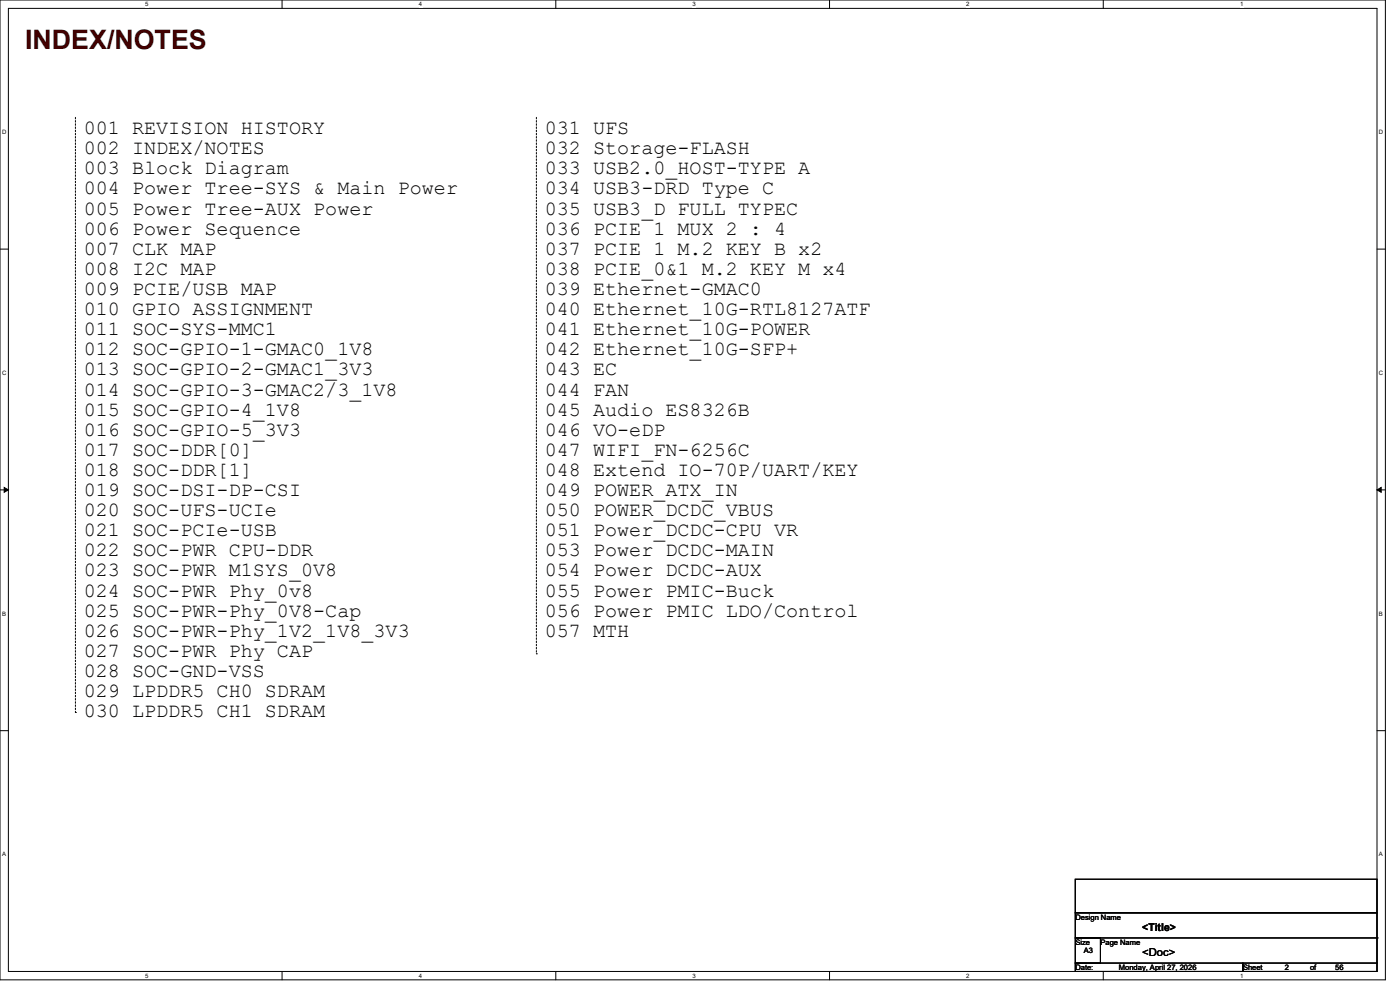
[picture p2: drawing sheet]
<svg xmlns="http://www.w3.org/2000/svg" width="297mm" height="210mm" viewBox="0 0 297 210" stroke-linecap="round" stroke-linejoin="round" font-family="sans-serif">
<defs><g id="words">
<text font-size="5.7" fill="#400000" x="5.3" y="10.5">INDEX/NOTES</text>
<g font-size="4.3">
<text x="17.8" y="28.4">001 REVISION HISTORY</text>
<text x="115.6" y="28.4">031 UFS</text>
<text x="17.8" y="32.7">002 INDEX/NOTES</text>
<text x="115.6" y="32.7">032 Storage-FLASH</text>
<text x="17.8" y="37">003 Block Diagram</text>
<text x="17.8" y="41.2">004 Power Tree-SYS &amp; Main Power</text>
<text x="115.6" y="37">033 USB2.0_HOST-TYPE A</text>
<text x="115.6" y="41.2">034 USB3-DRD Type C</text>
<text x="17.8" y="45.5">005 Power Tree-AUX Power</text>
<text x="115.6" y="45.5">035 USB3_D FULL TYPEC</text>
<text x="17.8" y="49.8">006 Power Sequence</text>
<text x="115.6" y="49.8">036 PCIE 1 MUX 2 : 4</text>
<text x="17.8" y="54">007 CLK MAP</text>
<text x="17.8" y="58.3">008 I2C MAP</text>
<text x="115.6" y="54">037 PCIE 1 M.2 KEY B x2</text>
<text x="115.6" y="58.3">038 PCIE_0&amp;1 M.2 KEY M x4</text>
<text x="17.8" y="62.6">009 PCIE/USB MAP</text>
<text x="115.6" y="62.6">039 Ethernet-GMAC0</text>
<text x="17.8" y="66.8">010 GPIO ASSIGNMENT</text>
<text x="17.8" y="71.1">011 SOC-SYS-MMC1</text>
<text x="115.6" y="66.8">040 Ethernet_10G-RTL8127ATF</text>
<text x="115.6" y="71.1">041 Ethernet_10G-POWER</text>
<text x="17.8" y="75.4">012 SOC-GPIO-1-GMAC0_1V8</text>
<text x="115.6" y="75.4">042 Ethernet_10G-SFP+</text>
<text x="17.8" y="79.6">013 SOC-GPIO-2-GMAC1_3V3</text>
<text x="17.8" y="83.9">014 SOC-GPIO-3-GMAC2/3_1V8</text>
<text x="115.6" y="79.6">043 EC</text>
<text x="115.6" y="83.9">044 FAN</text>
<text x="17.8" y="88.2">015 SOC-GPIO-4_1V8</text>
<text x="115.6" y="88.2">045 Audio ES8326B</text>
<text x="17.8" y="92.4">016 SOC-GPIO-5_3V3</text>
<text x="115.6" y="92.4">046 VO-eDP</text>
<text x="17.8" y="96.7">017 SOC-DDR[0]</text>
<text x="17.8" y="101">018 SOC-DDR[1]</text>
<text x="115.6" y="96.7">047 WIFI_FN-6256C</text>
<text x="115.6" y="101">048 Extend IO-70P/UART/KEY</text>
<text x="17.8" y="105.2">019 SOC-DSI-DP-CSI</text>
<text x="115.6" y="105.2">049 POWER_ATX_IN</text>
<text x="17.8" y="109.5">020 SOC-UFS-UCIe</text>
<text x="17.8" y="113.8">021 SOC-PCIe-USB</text>
<text x="115.6" y="109.5">050 POWER_DCDC_VBUS</text>
<text x="115.6" y="113.8">051 Power_DCDC-CPU VR</text>
<text x="17.8" y="118">022 SOC-PWR CPU-DDR</text>
<text x="115.6" y="118">053 Power DCDC-MAIN</text>
<text x="17.8" y="122.3">023 SOC-PWR M1SYS_0V8</text>
<text x="115.6" y="122.3">054 Power DCDC-AUX</text>
<text x="17.8" y="126.5">024 SOC-PWR Phy_0v8</text>
<text x="17.8" y="130.8">025 SOC-PWR-Phy_0V8-Cap</text>
<text x="115.6" y="126.5">055 Power PMIC-Buck</text>
<text x="115.6" y="130.8">056 Power PMIC LDO/Control</text>
<text x="17.8" y="135.1">026 SOC-PWR-Phy_1V2_1V8_3V3</text>
<text x="115.6" y="135.1">057 MTH</text>
<text x="17.8" y="139.3">027 SOC-PWR Phy CAP</text>
<text x="17.8" y="143.6">028 SOC-GND-VSS</text>
<text x="17.8" y="147.9">029 LPDDR5 CH0 SDRAM</text>
<text x="17.8" y="152.1">030 LPDDR5 CH1 SDRAM</text>
</g>
<g font-size="2.3">
<text x="242.3" y="197.5">&lt;Title&gt;</text>
<text x="242.3" y="202.8">&lt;Doc&gt;</text>
</g>
<g font-size="1.6">
<text x="228.1" y="195.1">Design Name</text>
<text x="228.1" y="200.4">Size</text>
<text x="229.9" y="202.2">A3</text>
<text x="233.5" y="200.4">Page Name</text>
<text x="228.1" y="205.7">Date:</text>
<text x="237.4" y="205.7">Monday, April 27, 2026</text>
<text x="263.7" y="205.7">Sheet</text>
<text x="272.6" y="205.7">2</text>
<text x="277.9" y="205.7">of</text>
<text x="283.3" y="205.7">56</text>
</g>
<g font-size="1.3">
<text x="30.8" y="1.3">5</text>
<text x="88.9" y="1.3">4</text>
<text x="146.9" y="1.3">3</text>
<text x="205" y="1.3">2</text>
<text x="263.1" y="1.3">1</text>
<text x=".4" y="28.5">D</text>
<text x="292.5" y="28.5">D</text>
<text x=".4" y="79.5">C</text>
<text x="292.5" y="79.5">C</text>
<text x=".4" y="130.6">B</text>
<text x="292.5" y="130.6">B</text>
<text x=".4" y="181.7">A</text>
<text x="292.5" y="181.7">A</text>
<text x="30.8" y="207.4">5</text>
<text x="88.9" y="207.4">4</text>
<text x="146.9" y="207.4">3</text>
<text x="205" y="207.4">2</text>
<text x="263.1" y="207.4">1</text>
</g>
</g></defs>
<path d="M0 0h293.9v207.8h-293.9zM1.8 1.8h290.3v204.3h-290.3z" fill="none" stroke="#000" stroke-width=".21"/>
<g fill="#fff">
<path d="M30.8 .2h.7v1.4h-.7z"/>
<path d="M30.8 206.2h.7v1.5h-.7z"/>
</g>
<path d="M59.8 0v1.8M59.8 206.1v1.7" fill="none" stroke="#000" stroke-width=".21"/>
<g fill="#fff">
<path d="M88.9 .2h.7v1.4h-.7z"/>
<path d="M88.9 206.2h.7v1.5h-.7z"/>
</g>
<path d="M117.9 0v1.8M117.9 206.1v1.7" fill="none" stroke="#000" stroke-width=".21"/>
<g fill="#fff">
<path d="M146.9 .2h.7v1.4h-.7z"/>
<path d="M146.9 206.2h.7v1.5h-.7z"/>
</g>
<path d="M176 0v1.8M176 206.1v1.7" fill="none" stroke="#000" stroke-width=".21"/>
<g fill="#fff">
<path d="M205 .2h.7v1.4h-.7z"/>
<path d="M205 206.2h.7v1.5h-.7z"/>
</g>
<path d="M234.1 0v1.8M234.1 206.1v1.7" fill="none" stroke="#000" stroke-width=".21"/>
<g fill="#fff">
<path d="M263.1 .2h.7v1.4h-.7z"/>
<path d="M263.1 206.2h.7v1.5h-.7z"/>
<path d="M.4 27.3h1v1.4h-1z"/>
<path d="M292.6 27.3h.9v1.4h-.9z"/>
<path d="M.4 78.4h1v1.4h-1z"/>
<path d="M292.6 78.4h.9v1.4h-.9z"/>
</g>
<path d="M0 52.8h1.8M292.1 52.8h1.8" fill="none" stroke="#000" stroke-width=".21"/>
<g fill="#fff">
<path d="M.4 129.4h.9v1.5h-.9z"/>
<path d="M292.6 129.4h.8v1.5h-.8z"/>
</g>
<path d="M0 103.9h1.8M292.1 103.9h1.8" fill="none" stroke="#000" stroke-width=".21"/>
<path d="M.9 103.4l.9 .5-.9 .5zM292.1 103.9l.9-.5v1z" fill="#000" stroke="#000" stroke-width=".21"/>
<g fill="#fff">
<path d="M.4 180.5h.9v1.4h-.9z"/>
<path d="M292.6 180.5h.8v1.4h-.8z"/>
</g>
<path d="M0 155h1.8M292.1 155h1.8M228.1 186.5h64v7.1h-64zM228.1 193.6h64v5.4h-64zM228.1 199h5.3v5.3h-5.3zM292.1 199h.1M292.1 199v5.3M228.1 204.3h35.6v1.8h-35.6zM263.7 204.3h28.4v1.8h-28.4z" fill="none" stroke="#000" stroke-width=".21"/>
<path d="M16 24.9v126.2M113.8 24.9v113.8M113.8 138.7h.1M16 151.1h.1" fill="none" stroke="#000" stroke-width=".21" stroke-dasharray=".3 .3"/>
<use href="#words"/>
</svg>
